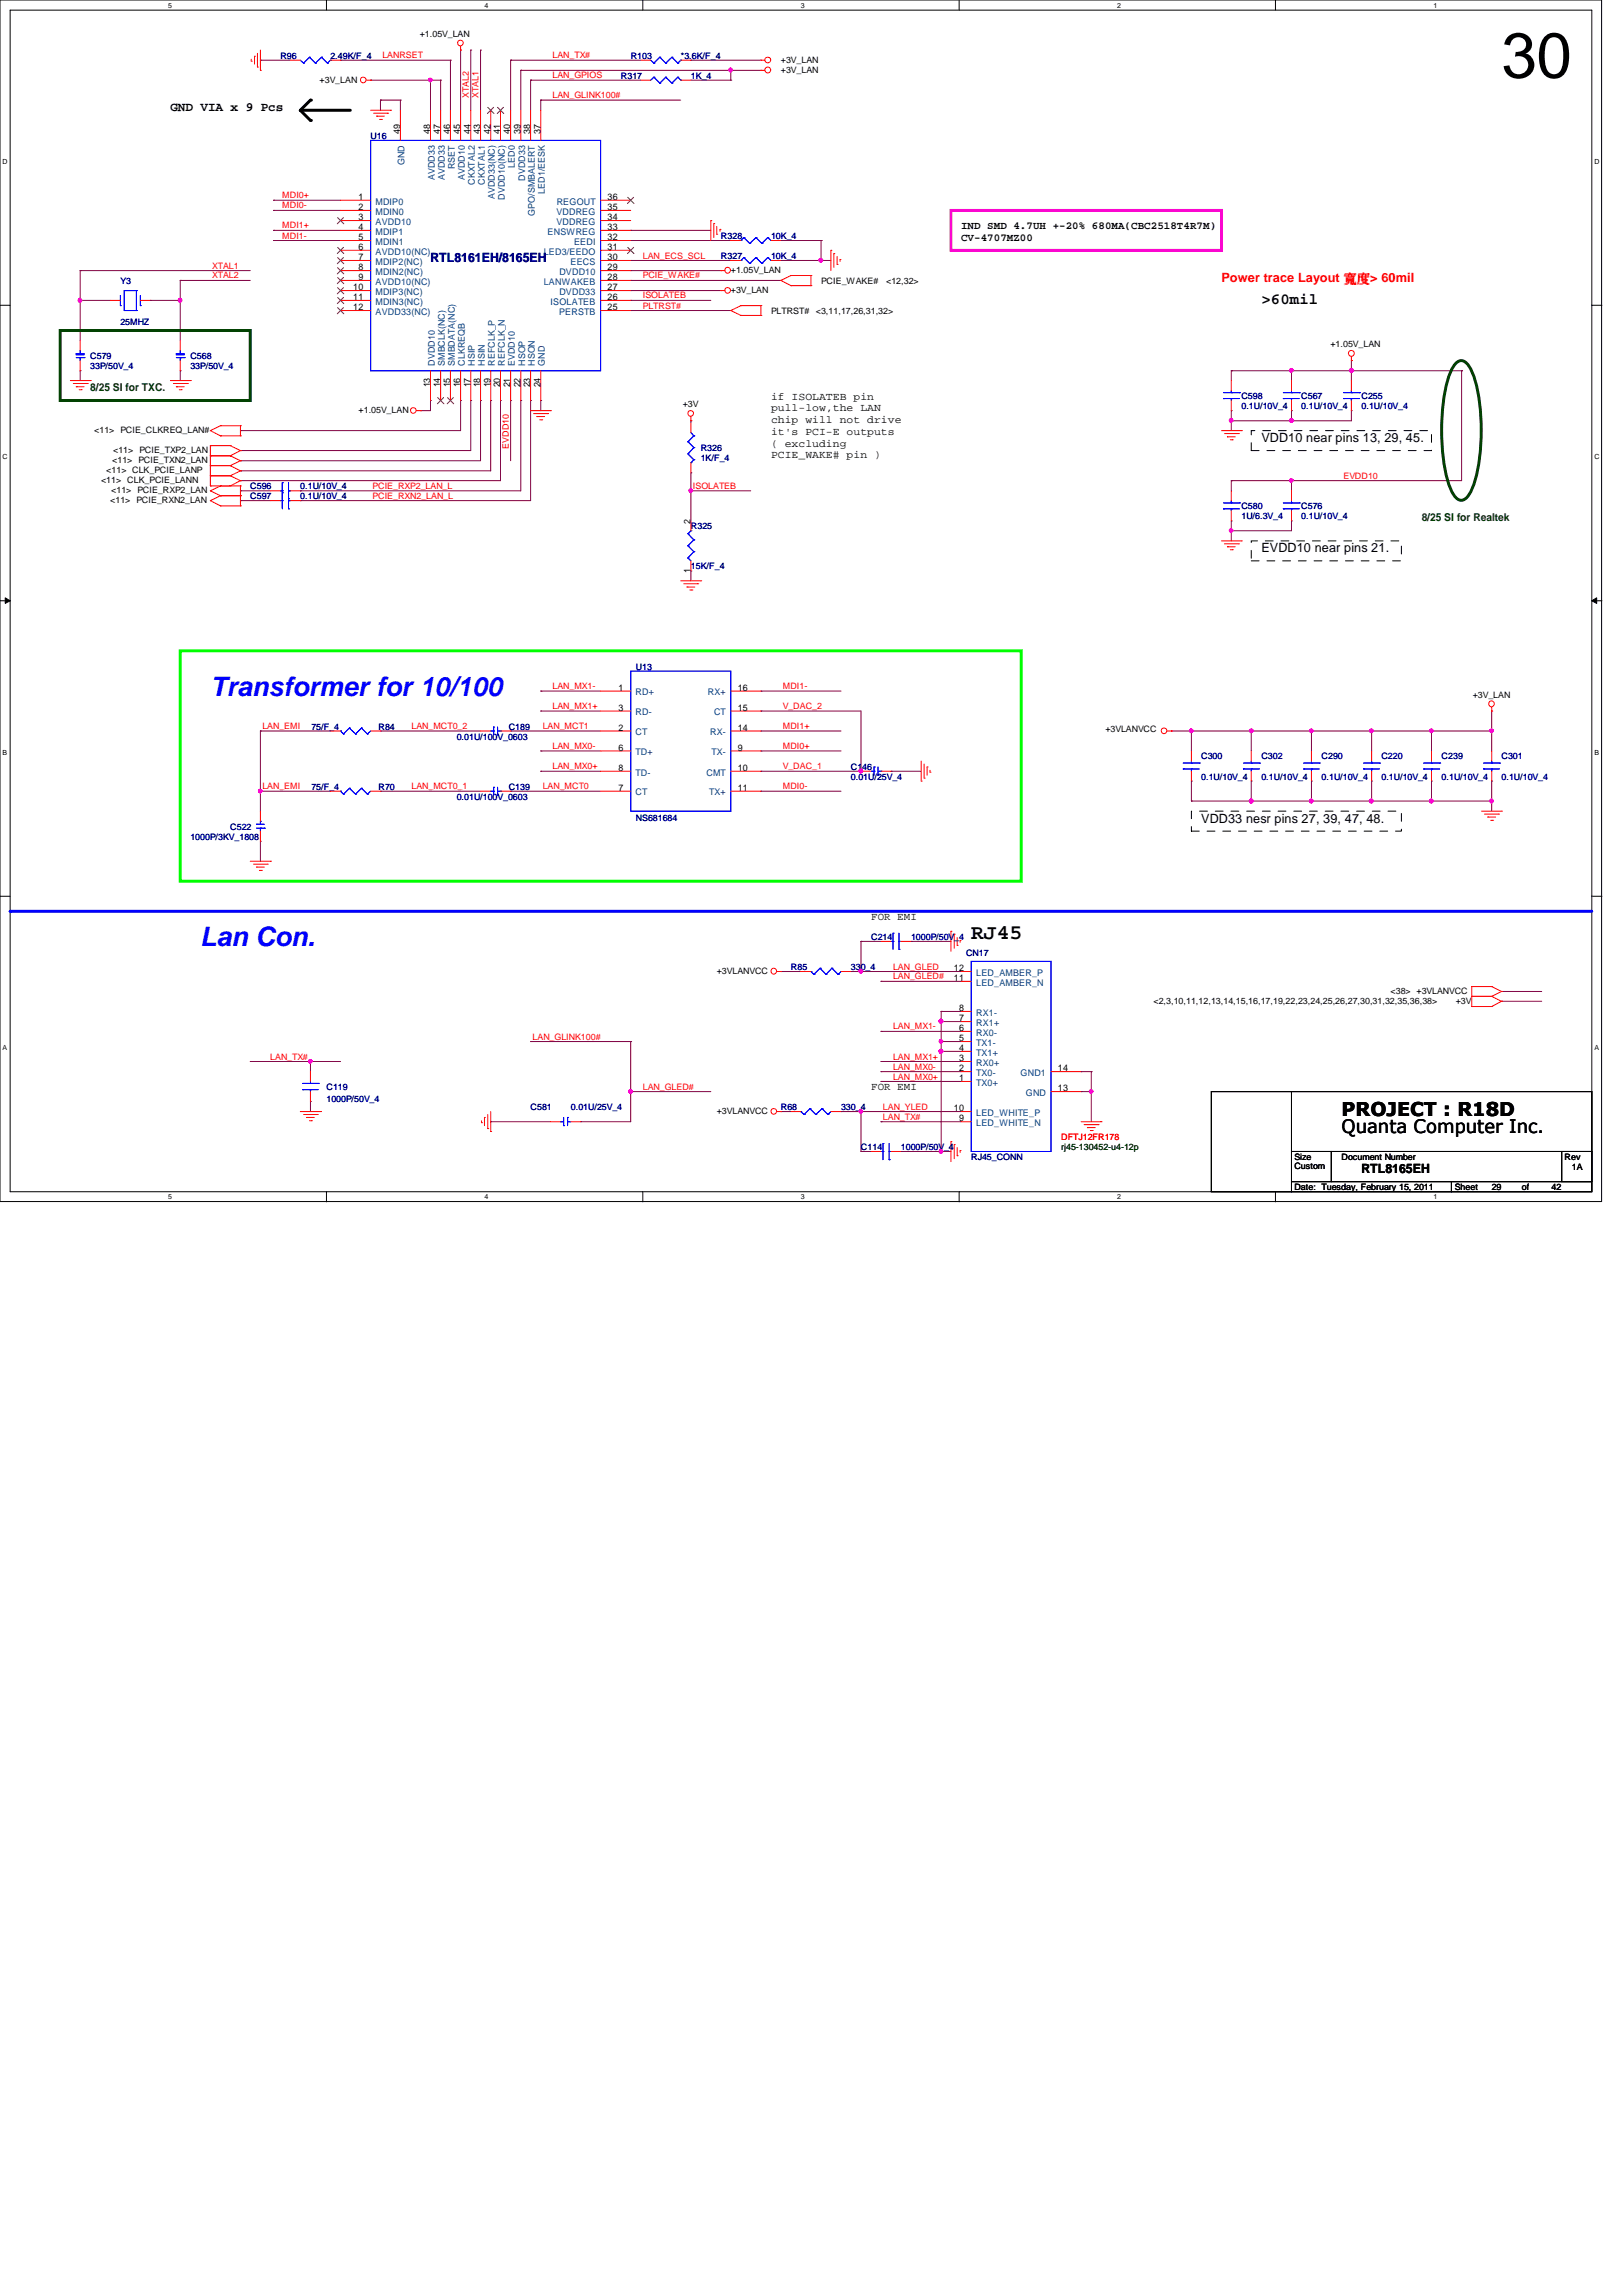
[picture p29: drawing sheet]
<svg xmlns="http://www.w3.org/2000/svg" width="210mm" height="297mm" viewBox="0 0 210 297" stroke-linecap="round" stroke-linejoin="round" font-family="sans-serif">
<defs><g id="words">
<text font-size="8.3" x="194.3" y="10">30</text>
<g font-size="3.5" fill="#00f">
<text x="27.2" y="90">Transformer for 10/100</text>
<text x="25.9" y="122.4">Lan Con.</text>
</g>
<text font-size="2.7" x="125.7" y="121.5">RJ45</text>
<text font-size="2.5" x="173.6" y="144.4">PROJECT : R18D</text>
<text font-size="2.4" x="173.6" y="146.6">Quanta Computer Inc.</text>
<text font-size="2" x="163.2" y="39.3">&gt;60mil</text>
<g font-size="1.7">
<text x="22.1" y="14.4">GND VIA x 9 Pcs</text>
<text x="163.2" y="57.2">VDD10 near pins 13, 29, 45.</text>
<text x="163.2" y="71.5">EVDD10 near pins 21.</text>
<text x="155.4" y="106.4">VDD33 nesr pins 27, 39, 47, 48.</text>
<text x="176.2" y="151.8">RTL8165EH</text>
</g>
<text font-size="1.7" fill="#000080" x="55.7" y="33.9">RTL8161EH/8165EH</text>
<text font-size="1.7" fill="#f00" x="158.1" y="36.5">Power trace Layout 寬寬&gt; 60mil</text>
<g font-size="1.4">
<text x="124.4" y="29.7">IND SMD 4.7UH +-20% 680MA(CBC2518T4R7M)</text>
<text x="124.4" y="31.2">CV-4707MZ00</text>
<text x="99.8" y="51.7">if ISOLATEB pin</text>
<text x="99.8" y="53.2">pull-low,the LAN</text>
<text x="99.8" y="54.7">chip will not drive</text>
<text x="99.8" y="56.3">it's PCI-E outputs</text>
<text x="99.8" y="57.8">( excluding</text>
<text x="99.8" y="59.3">PCIE_WAKE# pin )</text>
<text x="112.7" y="119">FOR EMI</text>
<text x="112.7" y="141.1">FOR EMI</text>
</g>
<g font-size="1.4" fill="#004000">
<text x="11.7" y="50.5">8/25 SI for TXC.</text>
<text x="184" y="67.4">8/25 SI for Realtek</text>
</g>
<g font-size="1.2">
<text x="51.8" y="17.3" transform="rotate(-90 51.8 17.3)">49</text>
<text x="55.7" y="17.3" transform="rotate(-90 55.7 17.3)">48</text>
<text x="57" y="17.3" transform="rotate(-90 57 17.3)">47</text>
<text x="58.3" y="17.3" transform="rotate(-90 58.3 17.3)">46</text>
<text x="59.6" y="17.3" transform="rotate(-90 59.6 17.3)">45</text>
<text x="60.9" y="17.3" transform="rotate(-90 60.9 17.3)">44</text>
<text x="62.1" y="17.3" transform="rotate(-90 62.1 17.3)">43</text>
<text x="63.5" y="17.3" transform="rotate(-90 63.5 17.3)">42</text>
<text x="64.7" y="17.3" transform="rotate(-90 64.7 17.3)">41</text>
<text x="66" y="17.3" transform="rotate(-90 66 17.3)">40</text>
<text x="67.4" y="17.3" transform="rotate(-90 67.4 17.3)">39</text>
<text x="68.6" y="17.3" transform="rotate(-90 68.6 17.3)">38</text>
<text x="69.9" y="17.3" transform="rotate(-90 69.9 17.3)">37</text>
<text x="46.4" y="25.9">1</text>
<text x="46.4" y="27.2">2</text>
<text x="46.4" y="28.5">3</text>
<text x="46.4" y="29.8">4</text>
<text x="78.6" y="27.2">35</text>
<text x="78.6" y="28.5">34</text>
<text x="78.6" y="29.8">33</text>
<text x="78.6" y="25.9">36</text>
<text x="46.4" y="31.1">5</text>
<text x="46.4" y="32.3">6</text>
<text x="46.4" y="33.7">7</text>
<text x="46.4" y="35">8</text>
<text x="78.6" y="31.1">32</text>
<text x="78.6" y="32.3">31</text>
<text x="78.6" y="33.7">30</text>
<text x="78.6" y="35">29</text>
<text x="45.7" y="37.5">10</text>
<text x="45.7" y="38.8">11</text>
<text x="45.7" y="40.1">12</text>
<text x="46.4" y="36.2">9</text>
<text x="78.6" y="36.2">28</text>
<text x="78.6" y="37.5">27</text>
<text x="78.6" y="38.8">26</text>
<text x="78.6" y="40.1">25</text>
<text x="55.7" y="50.1" transform="rotate(-90 55.7 50.1)">13</text>
<text x="57" y="50.1" transform="rotate(-90 57 50.1)">14</text>
<text x="58.3" y="50.1" transform="rotate(-90 58.3 50.1)">15</text>
<text x="59.6" y="50.1" transform="rotate(-90 59.6 50.1)">16</text>
<text x="60.9" y="50.1" transform="rotate(-90 60.9 50.1)">17</text>
<text x="62.1" y="50.1" transform="rotate(-90 62.1 50.1)">18</text>
<text x="63.5" y="50.1" transform="rotate(-90 63.5 50.1)">19</text>
<text x="64.7" y="50.1" transform="rotate(-90 64.7 50.1)">20</text>
<text x="66" y="50.1" transform="rotate(-90 66 50.1)">21</text>
<text x="67.4" y="50.1" transform="rotate(-90 67.4 50.1)">22</text>
<text x="68.6" y="50.1" transform="rotate(-90 68.6 50.1)">23</text>
<text x="69.9" y="50.1" transform="rotate(-90 69.9 50.1)">24</text>
<text x="89.4" y="67.8" transform="rotate(-90 89.4 67.8)">2</text>
<text x="89.4" y="74.1" transform="rotate(-90 89.4 74.1)">1</text>
<text x="80.1" y="89.4">1</text>
<text x="95.5" y="89.4">16</text>
<text x="80.1" y="91.9">3</text>
<text x="80.1" y="94.5">2</text>
<text x="95.5" y="91.9">15</text>
<text x="95.5" y="94.5">14</text>
<text x="80.1" y="99.7">8</text>
<text x="80.1" y="97.1">6</text>
<text x="95.5" y="97.1">9</text>
<text x="95.5" y="99.7">10</text>
<text x="80.1" y="102.3">7</text>
<text x="95.5" y="102.3">11</text>
<text x="123.4" y="125.6">12</text>
<text x="123.4" y="126.9">11</text>
<text x="124.1" y="130.8">8</text>
<text x="124.1" y="132.1">7</text>
<text x="124.1" y="133.4">6</text>
<text x="124.1" y="136">4</text>
<text x="124.1" y="134.7">5</text>
<text x="124.1" y="137.3">3</text>
<text x="123.4" y="143.8">10</text>
<text x="124.1" y="138.6">2</text>
<text x="124.1" y="139.9">1</text>
<text x="136.9" y="138.6">14</text>
<text x="136.9" y="141.2">13</text>
<text x="124.1" y="145.1">9</text>
</g>
<g font-size="1.2" fill="#004080">
<text x="52.4" y="21.4" transform="rotate(-90 52.4 21.4)">GND</text>
<text x="56.3" y="23.3" transform="rotate(-90 56.3 23.3)">AVDD33</text>
<text x="57.6" y="23.3" transform="rotate(-90 57.6 23.3)">AVDD33</text>
<text x="58.8" y="21.9" transform="rotate(-90 58.8 21.9)">RSET</text>
<text x="60.2" y="23.3" transform="rotate(-90 60.2 23.3)">AVDD10</text>
<text x="61.5" y="23.9" transform="rotate(-90 61.5 23.9)">CKXTAL2</text>
<text x="62.7" y="23.9" transform="rotate(-90 62.7 23.9)">CKXTAL1</text>
<text x="66.6" y="21.7" transform="rotate(-90 66.6 21.7)">LED0</text>
<text x="67.9" y="23.4" transform="rotate(-90 67.9 23.4)">DVDD33</text>
<text x="48.6" y="26.5">MDIP0</text>
<text x="48.6" y="27.8">MDIN0</text>
<text x="48.6" y="29.1">AVDD10</text>
<text x="64.1" y="25.7" transform="rotate(-90 64.1 25.7)">AVDD33(NC)</text>
<text x="65.3" y="25.8" transform="rotate(-90 65.3 25.8)">DVDD10(NC)</text>
<text x="69.2" y="27.9" transform="rotate(-90 69.2 27.9)">GPO/SMBALERT</text>
<text x="70.5" y="25.1" transform="rotate(-90 70.5 25.1)">LED1/EESK</text>
<text x="72" y="27.8">VDDREG</text>
<text x="72" y="29.1">VDDREG</text>
<text x="72.1" y="26.5">REGOUT</text>
<text x="48.6" y="30.4">MDIP1</text>
<text x="48.6" y="31.7">MDIN1</text>
<text x="48.6" y="32.9">AVDD10(NC)</text>
<text x="48.6" y="34.2">MDIP2(NC)</text>
<text x="48.6" y="35.6">MDIN2(NC)</text>
<text x="70.4" y="32.9">LED3/EEDO</text>
<text x="70.9" y="30.4">ENSWREG</text>
<text x="72.4" y="35.6">DVDD10</text>
<text x="73.8" y="34.2">EECS</text>
<text x="74.3" y="31.7">EEDI</text>
<text x="48.6" y="36.8">AVDD10(NC)</text>
<text x="48.6" y="38.1">MDIP3(NC)</text>
<text x="48.6" y="39.4">MDIN3(NC)</text>
<text x="48.6" y="40.7">AVDD33(NC)</text>
<text x="70.4" y="36.8">LANWAKEB</text>
<text x="71.2" y="39.4">ISOLATEB</text>
<text x="72.3" y="40.7">PERSTB</text>
<text x="72.4" y="38.1">DVDD33</text>
<text x="56.3" y="47.3" transform="rotate(-90 56.3 47.3)">DVDD10</text>
<text x="57.6" y="47.3" transform="rotate(-90 57.6 47.3)">SMBCLK(NC)</text>
<text x="58.8" y="47.3" transform="rotate(-90 58.8 47.3)">SMBDATA(NC)</text>
<text x="60.2" y="47.3" transform="rotate(-90 60.2 47.3)">CLKREQB</text>
<text x="61.5" y="47.3" transform="rotate(-90 61.5 47.3)">HSIP</text>
<text x="62.7" y="47.3" transform="rotate(-90 62.7 47.3)">HSIN</text>
<text x="64.1" y="47.3" transform="rotate(-90 64.1 47.3)">REFCLK_P</text>
<text x="65.3" y="47.3" transform="rotate(-90 65.3 47.3)">REFCLK_N</text>
<text x="66.6" y="47.3" transform="rotate(-90 66.6 47.3)">EVDD10</text>
<text x="67.9" y="47.3" transform="rotate(-90 67.9 47.3)">HSOP</text>
<text x="69.2" y="47.3" transform="rotate(-90 69.2 47.3)">HSON</text>
<text x="70.5" y="47.3" transform="rotate(-90 70.5 47.3)">GND</text>
<text x="82.3" y="90">RD+</text>
<text x="91.6" y="90">RX+</text>
<text x="82.3" y="92.5">RD-</text>
<text x="82.3" y="95.1">CT</text>
<text x="91.9" y="95.1">RX-</text>
<text x="92.4" y="92.5">CT</text>
<text x="82.3" y="100.3">TD-</text>
<text x="82.3" y="97.7">TD+</text>
<text x="91.4" y="100.3">CMT</text>
<text x="92.1" y="97.7">TX-</text>
<text x="82.3" y="102.9">CT</text>
<text x="91.8" y="102.9">TX+</text>
<text x="126.3" y="126.2">LED_AMBER_P</text>
<text x="126.3" y="127.5">LED_AMBER_N</text>
<text x="126.3" y="131.4">RX1-</text>
<text x="126.3" y="132.7">RX1+</text>
<text x="126.3" y="134">RX0-</text>
<text x="126.3" y="136.6">TX1+</text>
<text x="126.3" y="135.3">TX1-</text>
<text x="126.3" y="137.9">RX0+</text>
<text x="126.3" y="139.2">TX0-</text>
<text x="126.3" y="140.5">TX0+</text>
<text x="132.1" y="139.2">GND1</text>
<text x="132.8" y="141.8">GND</text>
<text x="126.3" y="144.4">LED_WHITE_P</text>
<text x="126.3" y="145.7">LED_WHITE_N</text>
</g>
<g font-size="1.1">
<text x="54.3" y="4.7">+1.05V_LAN</text>
<text x="41.4" y="10.7">+3V_LAN</text>
<text x="101" y="9.4">+3V_LAN</text>
<text x="101" y="8.1">+3V_LAN</text>
<text x="94.6" y="35.3">+1.05V_LAN</text>
<text x="94.6" y="37.9">+3V_LAN</text>
<text x="99.8" y="40.6">PLTRST#</text>
<text x="105.6" y="40.6">&lt;3,11,17,26,31,32&gt;</text>
<text x="106.3" y="36.7">PCIE_WAKE#</text>
<text x="114.7" y="36.7">&lt;12,32&gt;</text>
<text x="172.2" y="44.9">+1.05V_LAN</text>
<text x="46.4" y="53.5">+1.05V_LAN</text>
<text x="88.3" y="52.7">+3V</text>
<text x="12.2" y="56">&lt;11&gt; PCIE_CLKREQ_LAN#</text>
<text x="14.5" y="59.9">&lt;11&gt; PCIE_TXN2_LAN</text>
<text x="14.6" y="58.6">&lt;11&gt; PCIE_TXP2_LAN</text>
<text x="13.1" y="62.5">&lt;11&gt; CLK_PCIE_LANN</text>
<text x="13.8" y="61.2">&lt;11&gt; CLK_PCIE_LANP</text>
<text x="14.3" y="65.1">&lt;11&gt; PCIE_RXN2_LAN</text>
<text x="14.4" y="63.8">&lt;11&gt; PCIE_RXP2_LAN</text>
<text x="143" y="94.7">+3VLANVCC</text>
<text x="190.6" y="90.3">+3V_LAN</text>
<text x="92.8" y="126">+3VLANVCC</text>
<text x="149.3" y="129.9">&lt;2,3,10,11,12,13,14,15,16,17,19,22,23,24,25,26,27,30,31,32,35,36,38&gt;</text>
<text x="180" y="128.6">&lt;38&gt; +3VLANVCC</text>
<text x="188.4" y="129.9">+3V</text>
<text x="92.8" y="144.1">+3VLANVCC</text>
<text x="167.5" y="150.1">Size</text>
<text x="167.5" y="154">Date: Tuesday, February 15, 2011</text>
<text x="167.5" y="151.3">Custom</text>
<text x="173.6" y="150.1">Document Number</text>
<text x="188.3" y="154">Sheet</text>
<text x="193" y="154">29</text>
<text x="196.9" y="154">of</text>
<text x="200.8" y="154">42</text>
<text x="202.5" y="150.1">Rev</text>
<text x="203.4" y="151.4">1A</text>
</g>
<g font-size="1.1" fill="#000080">
<text x="36.3" y="7.6">R96</text>
<text x="42.8" y="7.6">2.49K/F_4</text>
<text x="80.3" y="10.2">R317</text>
<text x="81.6" y="7.6">R103</text>
<text x="88.1" y="7.6">*3.6K/F_4</text>
<text x="89.4" y="10.2">1K_4</text>
<text x="48" y="17.9">U16</text>
<text x="93.3" y="30.9">R328</text>
<text x="93.3" y="33.5">R327</text>
<text x="99.8" y="30.9">10K_4</text>
<text x="99.8" y="33.5">10K_4</text>
<text x="15.6" y="36.7">Y3</text>
<text x="11.7" y="46.4">C579</text>
<text x="11.7" y="47.8">33P/50V_4</text>
<text x="15.6" y="42">25MHZ</text>
<text x="24.6" y="46.4">C568</text>
<text x="24.6" y="47.8">33P/50V_4</text>
<text x="160.7" y="51.6">C598</text>
<text x="160.7" y="52.9">0.1U/10V_4</text>
<text x="168.4" y="51.6">C567</text>
<text x="168.4" y="52.9">0.1U/10V_4</text>
<text x="176.2" y="51.6">C255</text>
<text x="176.2" y="52.9">0.1U/10V_4</text>
<text x="90.7" y="58.4">R326</text>
<text x="90.7" y="59.7">1K/F_4</text>
<text x="32.4" y="64.6">C597</text>
<text x="32.4" y="63.3">C596</text>
<text x="38.9" y="64.6">0.1U/10V_4</text>
<text x="38.9" y="63.3">0.1U/10V_4</text>
<text x="160.7" y="65.9">C580</text>
<text x="168.4" y="65.9">C576</text>
<text x="89.4" y="68.5">R325</text>
<text x="160.7" y="67.2">1U/6.3V_4</text>
<text x="168.4" y="67.2">0.1U/10V_4</text>
<text x="89.4" y="73.7">15K/F_4</text>
<text x="82.3" y="86.7">U13</text>
<text x="40.3" y="94.4">75/F_4</text>
<text x="49" y="94.4">R84</text>
<text x="59.1" y="95.7">0.01U/100V_0603</text>
<text x="65.8" y="94.4">C189</text>
<text x="110.1" y="99.6">C146</text>
<text x="110.1" y="100.9">0.01U/25V_4</text>
<text x="155.4" y="98.3">C300</text>
<text x="155.4" y="100.9">0.1U/10V_4</text>
<text x="163.2" y="98.3">C302</text>
<text x="163.2" y="100.9">0.1U/10V_4</text>
<text x="171" y="98.3">C290</text>
<text x="171" y="100.9">0.1U/10V_4</text>
<text x="178.8" y="98.3">C220</text>
<text x="178.8" y="100.9">0.1U/10V_4</text>
<text x="186.6" y="98.3">C239</text>
<text x="186.6" y="100.9">0.1U/10V_4</text>
<text x="194.3" y="98.3">C301</text>
<text x="194.3" y="100.9">0.1U/10V_4</text>
<text x="29.8" y="107.4">C522</text>
<text x="40.3" y="102.2">75/F_4</text>
<text x="49" y="102.2">R70</text>
<text x="59.1" y="103.5">0.01U/100V_0603</text>
<text x="65.8" y="102.2">C139</text>
<text x="82.3" y="106.2">NS681684</text>
<text x="24.6" y="108.6">1000P/3KV_1808</text>
<text x="102.4" y="125.5">R85</text>
<text x="110.1" y="125.5">330_4</text>
<text x="112.7" y="121.6">C214</text>
<text x="117.9" y="121.6">1000P/50V_4</text>
<text x="125" y="123.7">CN17</text>
<text x="42.2" y="141">C119</text>
<text x="42.2" y="142.6">1000P/50V_4</text>
<text x="68.7" y="143.6">C581</text>
<text x="73.9" y="143.6">0.01U/25V_4</text>
<text x="101" y="143.6">R68</text>
<text x="108.8" y="143.6">330_4</text>
<text x="111.4" y="148.8">C114</text>
<text x="116.6" y="148.8">1000P/50V_4</text>
<text x="125.7" y="150.1">RJ45_CONN</text>
</g>
<g font-size="1.1" fill="#f00">
<text x="49.5" y="7.5">LANRSET</text>
<text x="71.5" y="10.1">LAN_GPIOS</text>
<text x="71.5" y="7.5">LAN_TX#</text>
<text x="60.7" y="12.7" transform="rotate(-90 60.7 12.7)">XTAL2</text>
<text x="61.9" y="12.7" transform="rotate(-90 61.9 12.7)">XTAL1</text>
<text x="71.5" y="12.7">LAN_GLINK100#</text>
<text x="36.5" y="25.7">MDI0+</text>
<text x="36.5" y="27">MDI0-</text>
<text x="36.5" y="29.5">MDI1+</text>
<text x="27.5" y="34.8">XTAL1</text>
<text x="36.5" y="30.9">MDI1-</text>
<text x="83.2" y="33.4">LAN_ECS_SCL</text>
<text x="27.5" y="36">XTAL2</text>
<text x="83.2" y="38.6">ISOLATEB</text>
<text x="83.2" y="39.9">PLTRST#</text>
<text x="83.2" y="36">PCIE_WAKE#</text>
<text x="65.8" y="58" transform="rotate(-90 65.8 58)">EVDD10</text>
<text x="48.2" y="64.5">PCIE_RXN2_LAN_L</text>
<text x="48.2" y="63.2">PCIE_RXP2_LAN_L</text>
<text x="89.7" y="63.2">ISOLATEB</text>
<text x="173.9" y="61.9">EVDD10</text>
<text x="71.5" y="89.2">LAN_MX1-</text>
<text x="101.3" y="89.2">MDI1-</text>
<text x="34" y="94.3">LAN_EMI</text>
<text x="53.3" y="94.3">LAN_MCT0_2</text>
<text x="70.2" y="94.3">LAN_MCT1</text>
<text x="71.5" y="91.7">LAN_MX1+</text>
<text x="101.3" y="91.7">V_DAC_2</text>
<text x="101.3" y="94.3">MDI1+</text>
<text x="71.5" y="99.5">LAN_MX0+</text>
<text x="71.5" y="96.9">LAN_MX0-</text>
<text x="101.3" y="99.5">V_DAC_1</text>
<text x="101.3" y="96.9">MDI0+</text>
<text x="34" y="102.1">LAN_EMI</text>
<text x="53.3" y="102.1">LAN_MCT0_1</text>
<text x="70.2" y="102.1">LAN_MCT0</text>
<text x="101.3" y="102.1">MDI0-</text>
<text x="115.6" y="125.4">LAN_GLED</text>
<text x="115.6" y="126.7">LAN_GLED#</text>
<text x="35" y="137.1">LAN_TX#</text>
<text x="68.9" y="134.5">LAN_GLINK100#</text>
<text x="115.6" y="137.1">LAN_MX1+</text>
<text x="115.6" y="133.2">LAN_MX1-</text>
<text x="83.2" y="141">LAN_GLED#</text>
<text x="114.3" y="143.6">LAN_YLED</text>
<text x="115.6" y="138.4">LAN_MX0-</text>
<text x="115.6" y="139.7">LAN_MX0+</text>
<text x="114.3" y="144.9">LAN_TX#</text>
<text x="137.3" y="147.5">DFTJ12FR178</text>
</g>
<text font-size="1.1" fill="#004000" x="137.3" y="148.8">rj45-130452-u4-12p</text>
<g font-size=".9">
<text x="21.8" y="1">5</text>
<text x="62.7" y="1">4</text>
<text x="103.6" y="1">3</text>
<text x="144.6" y="1">2</text>
<text x="185.5" y="1">1</text>
<text x=".3" y="21.2">D</text>
<text x="206.3" y="21.2">D</text>
<text x=".3" y="59.4">C</text>
<text x="206.3" y="59.4">C</text>
<text x=".3" y="97.6">B</text>
<text x="206.3" y="97.6">B</text>
<text x=".3" y="135.8">A</text>
<text x="206.3" y="135.8">A</text>
<text x="21.8" y="155.2">5</text>
<text x="62.7" y="155.2">4</text>
<text x="103.6" y="155.2">3</text>
<text x="144.6" y="155.2">2</text>
<text x="185.5" y="155.2">1</text>
</g>
</g></defs>
<path d="M0 0h207.3v155.4h-207.3zM1.3 1.3h204.7v152.9h-204.7z" fill="none" stroke="#000" stroke-width=".13"/>
<g fill="#fff">
<path d="M21.8 .2h.5v1h-.5z"/>
<path d="M21.8 154.3h.5v1.1h-.5z"/>
</g>
<path d="M42.2 0v1.3M42.2 154.2v1.3" fill="none" stroke="#000" stroke-width=".13"/>
<g fill="#fff">
<path d="M62.7 .2h.5v1h-.5z"/>
<path d="M62.7 154.3h.5v1.1h-.5z"/>
</g>
<path d="M83.2 0v1.3M83.2 154.2v1.3" fill="none" stroke="#000" stroke-width=".13"/>
<g fill="#fff">
<path d="M103.6 .2h.5v1h-.5z"/>
<path d="M103.6 154.3h.5v1.1h-.5z"/>
</g>
<path d="M124.1 0v1.3M124.1 154.2v1.3" fill="none" stroke="#000" stroke-width=".13"/>
<g fill="#fff">
<path d="M144.6 .2h.5v1h-.5z"/>
<path d="M144.6 154.3h.5v1.1h-.5z"/>
</g>
<path d="M165.1 0v1.3M165.1 154.2v1.3" fill="none" stroke="#000" stroke-width=".13"/>
<g fill="#fff">
<path d="M185.5 .2h.5v1h-.5z"/>
<path d="M185.5 154.3h.5v1.1h-.5z"/>
<path d="M.3 20.4h.7v1h-.7z"/>
<path d="M206.3 20.4h.7v1h-.7z"/>
<path d="M.3 58.6h.7v1h-.7z"/>
<path d="M206.3 58.6h.7v1h-.7z"/>
</g>
<path d="M0 39.5h1.3M206 39.5h1.3" fill="none" stroke="#000" stroke-width=".13"/>
<g fill="#fff">
<path d="M.3 96.8h.6v1h-.6z"/>
<path d="M206.3 96.8h.6v1h-.6z"/>
</g>
<path d="M0 77.7h1.3M.7 77.3l.6 .4-.6 .4zM206 77.7l.6-.4v.8zM206 77.7h1.3" fill="none" stroke="#000" stroke-width=".13"/>
<path d="M.7 77.3l.6 .4-.6 .4zM206 77.7l.6-.4v.8z" fill="#000"/>
<g fill="#fff">
<path d="M.3 135h.6v1.1h-.6z"/>
<path d="M206.3 135h.6v1.1h-.6z"/>
</g>
<path d="M0 116h1.3M206 116h1.3" fill="none" stroke="#000" stroke-width=".13"/>
<path d="M89.4 63.5h.1M89.4 63.5v3.9M194.3 129.5h.1M194.3 128.3h.1M194.3 129.5h5.2M194.3 128.3h5.2" fill="none" stroke="#800040" stroke-width=".13"/>
<path d="M89.2 63.3h.3l.1 .2-.1 .1-.1 .1-.2-.1z" fill-rule="evenodd" fill="#f0f"/>
<path d="M89.2 63.3h.3l.1 .2-.1 .1-.1 .1-.2-.1z" fill="none" stroke="#f0f" stroke-width=".13"/>
<path d="M89.4 54.4h.1M89.4 54.4v.3M89.4 63.5h.1M89.4 73.9h.1M89.4 63.5h7.8M89.4 73.9v1.2M81.6 134.7h.1M81.6 134.7v6.5" fill="none" stroke="#800040" stroke-width=".13"/>
<path d="M81.4 141h.4v.2v.2h-.2h-.2z" fill-rule="evenodd" fill="#f0f"/>
<path d="M81.4 141h.4v.2v.2h-.2h-.2z" fill="none" stroke="#f0f" stroke-width=".13"/>
<g fill="none" stroke="#800040" stroke-width=".13">
<path d="M68.7 134.7h.1M68.7 134.7h12.9M110.1 125.7h.1M110.1 125.7h1.3M81.6 141.2h.1M81.6 141.2v3.9M108.8 143.8h.1M108.8 143.8h15.6M111.4 149h.1M111.4 143.8h.1M111.4 149h1.3M111.4 143.8v5.2"/>
<path d="M121.8 149h.1M121.8 149h1.3"/>
</g>
<path d="M111.2 143.6h.4v.2v.1l-.2 .1-.2-.1z" fill-rule="evenodd" fill="#f0f"/>
<path d="M111.2 143.6h.4v.2v.1l-.2 .1-.2-.1z" fill="none" stroke="#f0f" stroke-width=".13"/>
<g fill="none" stroke="#800040" stroke-width=".13">
<path d="M101 125.7h.1M101 125.7h2.6M111.4 125.7h.1M111.4 125.7h13M114 127h.1M114 127h10.4M117.9 121.8h.1M117.9 121.8h5.2M141.2 138.6h.1M141.2 138.6v2.6M101 143.8h.1M101 143.8h1.4"/>
<path d="M114 145.1h.1M114 145.1h10.4"/>
</g>
<path d="M111.2 125.5l.2-.1 .2 .1v.3l-.2 .1-.2-.1z" fill-rule="evenodd" fill="#f0f"/>
<path d="M111.2 125.5l.2-.1 .2 .1v.3l-.2 .1-.2-.1z" fill="none" stroke="#f0f" stroke-width=".13"/>
<g fill="none" stroke="#800040" stroke-width=".13">
<path d="M89.4 61.2h.1M89.4 61.2v2.3M111.4 121.8h.1M111.4 121.8v3.9M111.4 121.8h2.6M114 137.3h.1M114 133.4h.1M114 138.6h.1M114 139.9h.1M114 137.3h10.4M114 133.4h10.4M114 138.6h10.4"/>
<path d="M114 139.9h10.4M139.9 138.6h.1M139.9 138.6h1.3M141.2 141.2h.1M141.2 141.2v3.9"/>
</g>
<path d="M141 141h.4v.2v.2h-.2h-.2z" fill-rule="evenodd" fill="#f0f"/>
<path d="M141 141h.4v.2v.2h-.2h-.2z" fill="none" stroke="#f0f" stroke-width=".13"/>
<g fill="none" stroke="#800040" stroke-width=".13">
<path d="M121.8 130.9h.1M121.8 132.2h.1M121.8 130.9h2.6M121.8 130.9v1.3M121.8 132.2h2.6M63.5 145.1h.1M63.5 145.1h7.7M75.1 145.1h.1M75.1 145.1h6.5M81.6 141.2h.1M81.6 141.2h10.4M139.9 141.2h.1"/>
<path d="M139.9 141.2h1.3"/>
</g>
<path d="M121.6 131.9h.2l.2 .1-.1 .3-.1 .1-.2-.1z" fill-rule="evenodd" fill="#f0f"/>
<path d="M121.6 131.9h.2l.2 .1-.1 .3-.1 .1-.2-.1z" fill="none" stroke="#f0f" stroke-width=".13"/>
<path d="M121.8 134.7h.1M121.8 134.7v1.3" fill="none" stroke="#800040" stroke-width=".13"/>
<path d="M121.6 134.6h.3l.1 .1-.1 .2-.1 .1-.2-.1z" fill-rule="evenodd" fill="#f0f"/>
<path d="M121.6 134.6h.3l.1 .1-.1 .2-.1 .1-.2-.1z" fill="none" stroke="#f0f" stroke-width=".13"/>
<path d="M121.8 134.7h.1M121.8 136h.1M121.8 134.7h2.6M121.8 136h2.6" fill="none" stroke="#800040" stroke-width=".13"/>
<path d="M121.6 135.8h.2l.2 .1-.1 .3-.1 .1-.2-.1z" fill-rule="evenodd" fill="#f0f"/>
<path d="M121.6 135.8h.2l.2 .1-.1 .3-.1 .1-.2-.1z" fill="none" stroke="#f0f" stroke-width=".13"/>
<path d="M121.8 136h.1M121.8 136v13" fill="none" stroke="#800040" stroke-width=".13"/>
<path d="M121.6 148.8l.2-.1 .2 .1-.1 .3-.1 .1-.2-.1z" fill-rule="evenodd" fill="#f0f"/>
<path d="M121.6 148.8l.2-.1 .2 .1-.1 .3-.1 .1-.2-.1z" fill="none" stroke="#f0f" stroke-width=".13"/>
<path d="M121.6 135.8h.2l.2 .1-.1 .3-.1 .1-.2-.1z" fill-rule="evenodd" fill="#f0f"/>
<path d="M121.6 135.8h.2l.2 .1-.1 .3-.1 .1-.2-.1z" fill="none" stroke="#f0f" stroke-width=".13"/>
<path d="M40.2 137.3h.1M40.2 137.3h3.9" fill="none" stroke="#800040" stroke-width=".13"/>
<path d="M40 137.1h.3l.1 .2-.1 .2h-.2h-.1z" fill-rule="evenodd" fill="#f0f"/>
<path d="M40 137.1h.3l.1 .2-.1 .2h-.2h-.1z" fill="none" stroke="#f0f" stroke-width=".13"/>
<path d="M98.5 99.8h.1M98.5 99.8h12.9" fill="none" stroke="#800040" stroke-width=".13"/>
<path d="M111.2 99.5h.2l.2 .1v.3l-.2 .1-.2-.1z" fill-rule="evenodd" fill="#f0f"/>
<path d="M111.2 99.5h.2l.2 .1v.3l-.2 .1-.2-.1z" fill="none" stroke="#f0f" stroke-width=".13"/>
<g fill="none" stroke="#800040" stroke-width=".13">
<path d="M70 92h.1M70 99.8h.1M70 97.2h.1M70 89.4h.1M70 92h7.7M70 89.4h7.7M70 99.8h7.7M70 97.2h7.7M98.5 92h.1M98.5 94.6h.1M98.5 89.4h.1M98.5 92h12.9"/>
<path d="M98.5 94.6h10.3M98.5 89.4h10.3M33.7 102.4h.1M33.7 102.4v2.5M98.5 102.4h.1M98.5 102.4h10.3"/>
</g>
<path d="M33.5 102.2h.3l.1 .1-.1 .2-.1 .1-.2-.1z" fill-rule="evenodd" fill="#f0f"/>
<path d="M33.5 102.2h.3l.1 .1-.1 .2-.1 .1-.2-.1z" fill="none" stroke="#f0f" stroke-width=".13"/>
<g fill="none" stroke="#800040" stroke-width=".13">
<path d="M67.4 9.1h.1M67.4 9.1h27.2M70 51.8h.1M70 51.8v1.3M33.7 94.6h.1M33.7 94.6v7.8M33.7 94.6h9.1M49.2 94.6h.1M49.2 94.6h13M66.1 94.6h.1M66.1 94.6h11.6M98.5 97.2h.1"/>
<path d="M98.5 97.2h10.3M33.7 108.8h.1M33.7 102.4h.1M33.7 108.8v2.6M33.7 102.4h9.1M49.2 102.4h.1M49.2 102.4h13M66.1 102.4h.1M66.1 102.4h11.6M32.4 137.3h.1M32.4 137.3h7.8M40.2 137.3h.1"/>
<path d="M40.2 137.3v1.3M40.2 142.5h.1M40.2 142.5v1.3"/>
</g>
<path d="M94.4 8.9l.1-.1 .2 .1v.3l-.2 .1-.1-.1z" fill-rule="evenodd" fill="#f0f"/>
<path d="M94.4 8.9l.1-.1 .2 .1v.3l-.2 .1-.1-.1z" fill="none" stroke="#f0f" stroke-width=".13"/>
<path d="M48 10.4h.1M48 10.4h7.7M55.7 10.4h.1M55.7 10.4v3.9M60.9 6.5h.1M60.9 6.5v7.8M62.2 6.5h.1M62.2 6.5v7.8" fill="none" stroke="#800040" stroke-width=".13"/>
<path d="M55.5 10.2h.3l.1 .1-.1 .2-.1 .1-.2-.1z" fill-rule="evenodd" fill="#f0f"/>
<path d="M55.5 10.2h.3l.1 .1-.1 .2-.1 .1-.2-.1z" fill="none" stroke="#f0f" stroke-width=".13"/>
<g fill="none" stroke="#800040" stroke-width=".13">
<path d="M33.7 7.8h.1M33.7 7.8h3.9M44.1 7.8h.1M44.1 7.8h14.2M49.2 13h.1M49.2 13h2.6M49.2 13v1.3M51.8 13h.1M51.8 13v1.3M55.7 10.4h.1M55.7 10.4h1.3M57 10.4h.1"/>
<path d="M57 10.4v3.9M58.3 7.8h.1M58.3 7.8v6.5M59.6 6.5h.1M59.6 6.5v7.8M66.1 7.8h.1M66.1 7.8h16.8M66.1 7.8v6.5M67.4 9.1h.1M67.4 9.1v5.2M68.7 10.4h.1M68.7 10.4h14.2"/>
<path d="M68.7 10.4v3.9M70 13h.1M70 13h18.1M70 13v1.3M89.4 10.4h5.2M94.6 9.1h.1M94.6 10.4h.1M94.6 9.1v1.3M94.6 9.1h3.9M35.4 25.9h.1M35.4 27.2h.1M35.4 29.8h.1"/>
<path d="M35.4 31.1h.1M35.4 25.9h8.7M35.4 27.2h8.7M35.4 29.8h8.7M35.4 31.1h8.7M106.3 33.7h.1M106.3 33.7h1.2M31.1 58.3h.1M31.1 55.7h.1M59.6 51.8h.1M59.6 51.8v3.9h-28.5M60.9 51.8h.1"/>
<path d="M60.9 51.8v6.5h-29.8M63.5 51.8h.1M63.5 51.8v9.1h-32.4M64.8 51.8h.1M64.8 51.8v10.4h-33.7M31.1 64.8h.1M31.1 63.5h.1M31.1 60.9h.1M31.1 62.2h.1M31.1 64.8h3.9M31.1 63.5h3.9M38.9 64.8h.1"/>
<path d="M38.9 63.5h.1M38.9 64.8h29.8M38.9 63.5h28.5"/>
</g>
<circle cx="106.2" cy="33.7" r=".25" fill="#f0f"/>
<circle cx="106.2" cy="33.7" r=".25" fill="none" stroke="#f0f" stroke-width=".13"/>
<g fill="none" stroke="#800040" stroke-width=".13">
<path d="M10.4 35h.1M10.4 38.9h.1M10.4 38.9h3.9M10.4 35h22M81.6 31.1h.1M81.6 33.7h.1M81.6 38.9h.1M81.6 35h.1M81.6 36.3h.1M81.6 37.6h.1M81.6 31.1h13M81.6 33.7h13"/>
<path d="M81.6 38.9h10.4M81.6 35h11.7M81.6 36.3h19.4M81.6 37.6h11.7M101 31.1h5.3M101 33.7h5.3M106.3 33.7h.1M106.3 31.1h.1M54.4 53.1h.1M55.7 51.8h.1M55.7 51.8v1.3h-1.3M67.4 51.8h.1"/>
<path d="M67.4 51.8v11.7M68.7 51.8h.1M68.7 51.8v13M81.6 40.2h.1M81.6 40.2h13M115.3 99.8h.1M115.3 99.8h3.9"/>
</g>
<path d="M10.2 38.7l.1-.1 .2 .1v.3l-.2 .1-.1-.1z" fill-rule="evenodd" fill="#f0f"/>
<path d="M10.2 38.7l.1-.1 .2 .1v.3l-.2 .1-.1-.1z" fill="none" stroke="#f0f" stroke-width=".13"/>
<path d="M23.3 38.9h.1M23.3 38.9v5.2" fill="none" stroke="#800040" stroke-width=".13"/>
<path d="M23.1 38.7l.2-.1 .2 .1v.3l-.2 .1-.2-.1z" fill-rule="evenodd" fill="#f0f"/>
<path d="M23.1 38.7l.2-.1 .2 .1v.3l-.2 .1-.2-.1z" fill="none" stroke="#f0f" stroke-width=".13"/>
<g fill="none" stroke="#800040" stroke-width=".13">
<path d="M10.4 35h.1M10.4 38.9h.1M10.4 35v9.1M19.4 38.9h.1M23.3 36.3h.1M23.3 36.3h9.1M23.3 36.3v2.6h-3.9M10.4 48h.1M10.4 48v1.2M23.3 48h.1M23.3 48v1.2M169.7 94.6h.1"/>
<path d="M169.7 94.6h7.8M177.5 94.6h.1M177.5 94.6v2.6M193 101h.1M193 101v2.6"/>
</g>
<path d="M169.5 94.4h.3l.1 .1-.1 .2-.1 .1-.2-.1z" fill-rule="evenodd" fill="#f0f"/>
<path d="M169.5 94.4h.3l.1 .1-.1 .2-.1 .1-.2-.1z" fill="none" stroke="#f0f" stroke-width=".13"/>
<path d="M177.5 101h.1M177.5 103.6h.1M177.5 101v2.6M177.5 103.6h7.8" fill="none" stroke="#800040" stroke-width=".13"/>
<circle cx="177.5" cy="103.6" r=".26" fill="#f0f"/>
<circle cx="177.5" cy="103.6" r=".26" fill="none" stroke="#f0f" stroke-width=".13"/>
<path d="M161.9 94.6h.1M161.9 94.6h7.8M169.7 94.6h.1M169.7 94.6v2.6" fill="none" stroke="#800040" stroke-width=".13"/>
<circle cx="161.9" cy="94.5" r=".25" fill="#f0f"/>
<circle cx="161.9" cy="94.5" r=".25" fill="none" stroke="#f0f" stroke-width=".13"/>
<path d="M177.5 94.6h.1M177.5 94.6h7.8M185.3 94.6h.1M185.3 94.6v2.6M169.7 101h.1M169.7 103.6h.1M169.7 101v2.6M169.7 103.6h7.8M193 103.6h.1M193 103.6v1.3" fill="none" stroke="#800040" stroke-width=".13"/>
<circle cx="177.5" cy="94.5" r=".25" fill="#f0f"/>
<circle cx="177.5" cy="94.5" r=".25" fill="none" stroke="#f0f" stroke-width=".13"/>
<path d="M193 94.6h.1M193 94.6v2.6" fill="none" stroke="#800040" stroke-width=".13"/>
<path d="M192.8 94.4h.4l.1 .1-.1 .2-.2 .1-.2-.1z" fill-rule="evenodd" fill="#f0f"/>
<path d="M192.8 94.4h.4l.1 .1-.1 .2-.2 .1-.2-.1z" fill="none" stroke="#f0f" stroke-width=".13"/>
<path d="M185.3 94.6h.1M185.3 94.6h7.7" fill="none" stroke="#800040" stroke-width=".13"/>
<path d="M185.1 94.4h.3l.1 .1-.1 .2-.2 .1-.1-.1z" fill-rule="evenodd" fill="#f0f"/>
<path d="M185.1 94.4h.3l.1 .1-.1 .2-.2 .1-.1-.1z" fill="none" stroke="#f0f" stroke-width=".13"/>
<path d="M193 92h.1M193 92v2.6M185.3 101h.1M185.3 103.6h.1M185.3 101v2.6M185.3 103.6h7.7" fill="none" stroke="#800040" stroke-width=".13"/>
<path d="M192.8 103.4h.2l.2 .1v.3l-.2 .1-.2-.1z" fill-rule="evenodd" fill="#f0f"/>
<path d="M192.8 103.4h.2l.2 .1v.3l-.2 .1-.2-.1z" fill="none" stroke="#f0f" stroke-width=".13"/>
<path d="M185.1 103.4h.1l.2 .1v.3l-.2 .1-.1-.1z" fill-rule="evenodd" fill="#f0f"/>
<path d="M185.1 103.4h.1l.2 .1v.3l-.2 .1-.1-.1z" fill="none" stroke="#f0f" stroke-width=".13"/>
<path d="M161.9 101h.1M161.9 103.6h.1M161.9 101v2.6M161.9 103.6h7.8" fill="none" stroke="#800040" stroke-width=".13"/>
<path d="M169.5 103.4h.2l.2 .1-.1 .3-.1 .1-.2-.1z" fill-rule="evenodd" fill="#f0f"/>
<path d="M169.5 103.4h.2l.2 .1-.1 .3-.1 .1-.2-.1z" fill="none" stroke="#f0f" stroke-width=".13"/>
<path d="M161.9 94.6h.1M161.9 94.6v2.6M154.2 101h.1M154.2 103.6h.1M154.2 101v2.6M154.2 103.6h7.7" fill="none" stroke="#800040" stroke-width=".13"/>
<circle cx="161.9" cy="103.6" r=".26" fill="#f0f"/>
<circle cx="161.9" cy="103.6" r=".26" fill="none" stroke="#f0f" stroke-width=".13"/>
<path d="M151.6 94.6h.1M151.6 94.6h10.3M154.2 94.6h.1M154.2 94.6v2.6" fill="none" stroke="#800040" stroke-width=".13"/>
<path d="M154 94.4h.3l.1 .1-.1 .2-.2 .1-.1-.1z" fill-rule="evenodd" fill="#f0f"/>
<path d="M154 94.4h.3l.1 .1-.1 .2-.2 .1-.1-.1z" fill="none" stroke="#f0f" stroke-width=".13"/>
<path d="M106.3 31.1h.1M106.3 31.1v2.6M121.8 132.2h.1M121.8 132.2v2.5" fill="none" stroke="#800040" stroke-width=".13"/>
<path d="M121.6 131.9h.2l.2 .1-.1 .3-.1 .1-.2-.1z" fill-rule="evenodd" fill="#f0f"/>
<path d="M121.6 131.9h.2l.2 .1-.1 .3-.1 .1-.2-.1z" fill="none" stroke="#f0f" stroke-width=".13"/>
<g fill="none" stroke="#800040" stroke-width=".13">
<path d="M31.1 59.6h.1M62.2 51.8h.1M62.2 51.8v7.8h-31.1M66.1 51.8h.1M66.1 51.8v7.8M159.3 48h.1M159.3 48v1.2M167.1 48h.1M167.1 48v1.2M167.1 48h7.8M174.9 48h.1M174.9 48v1.2"/>
<path d="M116.6 149h.1M116.6 149h5.2"/>
</g>
<circle cx="174.9" cy="47.9" r=".26" fill="#f0f"/>
<circle cx="174.9" cy="47.9" r=".26" fill="none" stroke="#f0f" stroke-width=".13"/>
<path d="M166.9 47.7h.2l.2 .1v.3l-.2 .1-.2-.1z" fill-rule="evenodd" fill="#f0f"/>
<path d="M166.9 47.7h.2l.2 .1v.3l-.2 .1-.2-.1z" fill="none" stroke="#f0f" stroke-width=".13"/>
<path d="M159.3 53.1h.1M159.3 54.4h.1M159.3 53.1v1.3M167.1 53.1h.1M167.1 53.1v1.3h-7.8M174.9 53.1h.1M174.9 53.1v1.3" fill="none" stroke="#800040" stroke-width=".13"/>
<path d="M166.9 54.2l.2-.1 .2 .2v.3l-.2 .1-.2-.1z" fill-rule="evenodd" fill="#f0f"/>
<path d="M166.9 54.2l.2-.1 .2 .2v.3l-.2 .1-.2-.1z" fill="none" stroke="#f0f" stroke-width=".13"/>
<path d="M159.1 54.2l.2-.1 .2 .2v.3l-.2 .1-.2-.1z" fill-rule="evenodd" fill="#f0f"/>
<path d="M159.1 54.2l.2-.1 .2 .2v.3l-.2 .1-.2-.1z" fill="none" stroke="#f0f" stroke-width=".13"/>
<path d="M159.3 48h.1M159.3 48h7.8M174.9 46.7h.1M174.9 46.7v1.3M159.3 68.7h.1M159.3 68.7h7.8" fill="none" stroke="#800040" stroke-width=".13"/>
<path d="M159.1 68.5h.4l.1 .1-.1 .2-.2 .1-.2-.1z" fill-rule="evenodd" fill="#f0f"/>
<path d="M159.1 68.5h.4l.1 .1-.1 .2-.2 .1-.2-.1z" fill="none" stroke="#f0f" stroke-width=".13"/>
<g fill="none" stroke="#800040" stroke-width=".13">
<path d="M159.3 54.4h.1M159.3 54.4v1.3M167.1 54.4h.1M167.1 54.4h7.8M159.3 67.4h.1M159.3 62.2h.1M159.3 62.2v1.3M159.3 67.4v1.3M167.1 62.2h.1M167.1 67.4h.1M167.1 62.2v1.3M167.1 67.4v1.3"/>
<path d="M167.1 62.2h22"/>
</g>
<path d="M166.9 62h.4v.1v.2l-.2 .1-.2-.1z" fill-rule="evenodd" fill="#f0f"/>
<path d="M166.9 62h.4v.1v.2l-.2 .1-.2-.1z" fill="none" stroke="#f0f" stroke-width=".13"/>
<g fill="none" stroke="#800040" stroke-width=".13">
<path d="M89.4 7.8h.1M89.4 7.8h9.1M81.6 29.8h.1M81.6 29.8h10.4M174.9 48h14.2M189.1 48h.1M189.1 48v14.2M159.3 68.7h.1M159.3 62.2h.1M159.3 68.7v1.3M159.3 62.2h7.8M111.4 99.8h.1"/>
<path d="M111.4 92v7.8"/>
</g>
<g fill="none" stroke="#f00" stroke-width=".13">
<path d="M32.5 7.9h.1M32.5 7.7v.2M32.9 7.3h.1M32.9 7.3v1M33.3 8.7h.1M33.3 6.9v1.8M33.7 9.1h.1M33.7 6.5v2.6M47.4 10.4h.6M48 10.4h.1M48 14.3h2.5M48.3 14.6h1.9"/>
<path d="M48.7 15h.1M48.7 15h1M49.1 15.5h.3M49.4 15.5h.1M50.2 14.6h.1M50.5 14.3h.1M59.6 6.5h.1M59.6 6v.5M98.5 9.1h.1M98.5 7.8h.1M98.5 9.1h.5M98.5 7.8h.5"/>
<path d="M92 28.5h.1M92 28.5v2.6M92.4 28.9h.1M92.4 28.9v1.8M92.8 30.3h.1M92.8 29.3v1M93.2 29.7h.1M93.2 29.7v.2M93.3 35h.1M93.3 37.6h.1M93.3 35h.5M93.3 37.6h.5"/>
<path d="M95.9 39.5h.1M95.9 39.5l-1.3 .7M95.9 39.5h2.6M98.5 39.5h.1M98.5 39.5v1.3M101 36.3h.1M101 36.3l1.4 .7M102.4 37h.1M102.4 35.6h.1M102.4 37h2.5M102.4 35.6l-1.4 .7M102.4 35.6h2.5"/>
<path d="M104.9 35.6h.1M104.9 37h.1M104.9 35.6v1.4M107.5 32.4h.1M107.5 32.4v2.6M107.9 32.8h.1M107.9 32.8v1.8M108.3 34.2h.1M108.3 33.2v1M108.7 33.6h.1M108.7 33.6v.2M9.1 49.2h2.6"/>
<path d="M9.5 49.6h1.8M9.9 50h.1M9.9 50h1M10.2 50.4h.3M10.5 50.4h.1M11.3 49.6h.1M11.7 49.2h.1M22.1 49.2h2.5M22.4 49.6h1.9M22.8 50h.1M22.8 50h1M23.2 50.4h.3"/>
<path d="M23.5 50.4h.1M24.3 49.6h.1M24.6 49.2h.1M27.2 55.7h.1M27.2 59h.1M27.2 57.7h.1M27.2 55.7l1.3 .7M27.2 57.7h2.6M27.2 59h2.6M27.2 57.7v5.2M28.5 56.4h.1M28.5 55.1h.1"/>
<path d="M28.5 56.4h2.6M28.5 55.1l-1.3 .6M28.5 55.1h2.6M29.8 57.7h.1M29.8 59h.1M29.8 57.7l1.3 .6M29.8 59l1.3 .6M31.1 55.1h.1M31.1 56.4h.1M31.1 58.3h.1M31.1 59.6h.1M31.1 55.1v1.3"/>
<path d="M31.1 58.3l-1.3 .7M31.1 59.6l-1.3 .6M53.9 53.1h.5M54.4 53.1h.1M68.7 53.1h2.5M69 53.5h1.9M69.5 53.9h.1M69.5 53.9h1M69.8 54.3h.3M70.1 54.3h.1M70.9 53.5h.1M71.2 53.1h.1"/>
<path d="M89.4 54.4h.1M89.4 53.9v.5M94.6 40.2h.1M94.6 40.2l1.3 .6M95.9 40.8h.1M95.9 40.8h2.6M98.5 40.8h.1M158.1 55.7h2.6M158.5 56.1h1.8M158.8 56.5h.1M158.8 56.5h1.1M159.2 56.9h.3"/>
<path d="M159.5 56.9h.1M160.3 56.1h.1M160.7 55.7h.1M174.9 46.7h.1M174.9 46.1v.6M27.2 60.2h.1M27.2 64.8h.1M27.2 63.5h.1M27.2 61.6h.1M27.2 62.9h.1M27.2 60.2h2.6M27.2 64.8l1.3 .6"/>
<path d="M27.2 63.5l1.3 .6M27.2 62.9h3.9M27.2 61.6h2.6M28.5 65.4h.1M28.5 64.1h.1M28.5 62.9h.1M28.5 65.4h2.6M28.5 64.1l-1.3 .7M28.5 64.1h2.6M28.5 62.9l-1.3 .6M29.8 60.2h.1M29.8 61.6h.1"/>
<path d="M29.8 62.9h.1M29.8 60.2l1.3 .7M29.8 61.6l1.3 .6M31.1 64.1h.1M31.1 65.4h.1M31.1 62.9h.1M31.1 60.9h.1M31.1 62.2h.1M31.1 62.9v2.5M31.1 60.9l-1.3 .7M31.1 62.2l-1.3 .7M88.1 75.1h2.6"/>
<path d="M88.5 75.5h1.8M88.9 75.9h.1M88.9 75.9h1M89.3 76.3h.2M89.5 76.3h.1M90.3 75.5h.1M90.7 75.1h.1M158.1 70h2.6M158.5 70.4h1.8M158.8 70.7h.1M158.8 70.7h1.1M159.2 71.1h.3"/>
<path d="M159.5 71.1h.1M160.3 70.4h.1M160.7 70h.1M119.2 98.5v2.5M119.6 98.8v1.9M120 99.2h.1M120 99.2v1.1M120.4 99.9h.1M120.4 99.7v.2M151 94.6h.6M151.6 94.6h.1M193 92h.1"/>
<path d="M193 91.5v.5M32.4 111.4h2.6M32.8 111.8h1.8M33.2 112.2h.1M33.2 112.2h1M33.6 112.6h.2M33.8 112.6h.1M34.6 111.8h.1M35 111.4h.1M119.2 101h.1M119.6 100.7h.1M191.7 104.9h2.6"/>
<path d="M192.1 105.3h1.8M192.5 105.7h.1M192.5 105.7h1M192.9 106.1h.3M193.2 106.1h.1M193.9 105.3h.1M194.3 104.9h.1M100.5 125.7h.5M101 125.7h.1M123.1 120.5h.1M123.1 120.5v2.6M123.5 120.9h.1"/>
<path d="M123.5 120.9v1.8M123.9 122.3h.1M123.9 121.3v1M124.2 121.7h.1M124.2 121.7v.2M190.5 128.9h.1M190.5 130.2h.1M190.5 127.6h.1M190.5 128.9h2.5M190.5 127.6v2.6M190.5 130.2h2.5M190.5 127.6h2.5"/>
<path d="M193 128.9h.1M193 130.2h.1M193 127.6h.1M193 128.9l1.3 .6M193 127.6l1.3 .7M194.3 129.5h.1M194.3 128.3h.1M194.3 129.5l-1.3 .7M194.3 128.3l-1.3 .6M38.9 143.8h2.6M39.3 144.2h1.8M39.7 144.6h.1"/>
<path d="M39.7 144.6h1M40 145h.3M40.3 145h.1M41.1 144.2h.1M41.5 143.8h.1M62.3 145.2h.1M62.3 145v.2M62.7 144.6h.1M62.7 144.6v1M63.1 146h.1M63.1 144.2v1.8M63.5 146.4h.1"/>
<path d="M63.5 143.8v2.6M100.5 143.8h.5M101 143.8h.1M123.1 147.7h.1M123.1 147.7v2.6M123.5 148.1h.1M123.5 148.1v1.8M123.9 149.5h.1M123.9 148.5v1M124.2 148.8h.1M124.2 148.8v.3M139.9 145.1h2.6"/>
<path d="M140.3 145.5h1.8M140.7 145.9h.1M140.7 145.9h1M141.1 146.3h.3M141.4 146.3h.1M142.1 145.5h.1M142.5 145.1h.1"/>
<circle cx="47" cy="10.3" r=".37"/>
<circle cx="59.6" cy="5.6" r=".37"/>
<circle cx="99.4" cy="9.1" r=".38"/>
<circle cx="99.4" cy="7.8" r=".37"/>
<circle cx="94.2" cy="35" r=".38"/>
<circle cx="94.2" cy="37.6" r=".37"/>
<circle cx="53.5" cy="53.1" r=".37"/>
<circle cx="89.4" cy="53.5" r=".37"/>
<circle cx="174.9" cy="45.7" r=".38"/>
<circle cx="150.6" cy="94.5" r=".37"/>
<circle cx="193" cy="91.1" r=".38"/>
<circle cx="100.1" cy="125.6" r=".38"/>
<circle cx="100.1" cy="143.8" r=".37"/>
</g>
<path d="M156.8 141.2h10.3v13h-10.3zM167.1 141.2h38.9v7.8h-38.9zM167.1 149h5.2v3.9h-5.2zM167.1 152.9h20.7v1.3h-20.7zM172.3 149h33.7v3.9h-33.7zM187.8 152.9h18.2v1.3h-18.2zM202.1 149h3.9v3.9h-3.9z" fill="none" stroke="#000" stroke-width=".13"/>
<path d="M1.3 117.9h204.7" fill="none" stroke="#00f" stroke-width=".38"/>
<circle cx="1.3" cy="117.9" r=".19" fill="#00f"/>
<path d="M23.3 84.2h108.9v29.8h-108.9z" fill="none" stroke="#0f0" stroke-width=".38"/>
<path d="M38.9 14.3h6.4M38.9 14.3l1.3 1.3M40.2 13l-1.3 1.3" fill="none" stroke="#000" stroke-width=".38"/>
<g fill="#000">
<circle cx="38.9" cy="14.3" r=".19"/>
<circle cx="40.2" cy="13" r=".19"/>
<circle cx="40.2" cy="15.6" r=".19"/>
</g>
<path d="M161.9 55.7h23.4v2.6h-23.4zM161.9 70h19.5v2.6h-19.5zM154.2 104.9h27.2v2.6h-27.2z" fill="none" stroke="#000" stroke-width=".13" stroke-dasharray="1 1 1 1 1 1 1 1"/>
<path d="M123.1 27.2h35v5.2h-35z" fill="none" stroke="#f0f" stroke-width=".38"/>
<path d="M7.8 42.8h24.6v9h-24.6zM188.3 47.1a.93 .93 0 0 1 1.6 0 11.7 11.7 0 0 1 1.7 5.7 24.8 24.8 0 0 1-1 10.2l-.7 1.3a.93 .93 0 0 1-1.6 0 11.9 11.9 0 0 1-1.6-5.8 25.2 25.2 0 0 1 .9-10.1z" fill="none" stroke="#004000" stroke-width=".38"/>
<g fill="none" stroke="#00f" stroke-width=".13">
<path d="M48 18.2h29.7v29.8h-29.7zM84.6 10h.1M84.6 10l-.4 .4M84.6 10l.8 .8M85.4 10.8h.1M86.1 10h.1M86.1 10l-.7 .8M86.1 10l.9 .8M87 10.8h.1M87.7 10h.1M87.7 10l-.7 .8M87.7 10l.4 .4"/>
<path d="M88.1 10.4h.1M9.9 46.3h1M10.9 46.3h.1M158.3 51.6h.1M158.3 51.6h2.1M158.3 50.8h2.1M159.3 50.8h.1M159.3 51.6h.1M159.3 50.5v.3M159.3 51.6v.2M160.4 50.8h.1M166.1 65.8h.1"/>
<path d="M166.1 65.8h2M166.1 65.1h2M167.1 65.1h.1M167.1 65.8h.1M167.1 64.8v.3M167.1 65.8v.3M168.1 65.1h.1M44.1 94.6h.1M44.1 94.6l.3 .4M44.4 95h.1M45.2 94.2h.1M45.2 94.2l.8 .8"/>
<path d="M45.2 94.2l-.8 .8M46 95h.1M46.8 94.2h.1M46.8 94.2l.7 .8M46.8 94.2l-.8 .8M47.5 95h.1M48 94.6l-.5 .4M104.9 125.7h.1M104.9 125.7l.4 .4M105.3 126.1h.1M106.1 125.3h.1M106.1 125.3l.8 .8"/>
<path d="M106.1 125.3l-.8 .8M106.9 126.1h.1M107.7 125.3h.1M107.7 125.3l.8 .8M107.7 125.3l-.8 .8M108.5 126.1h.1M108.8 125.7l-.3 .4M115.3 121.8h.3M115.6 120.7h.1M115.6 121.8h.1M115.6 120.7v2.1M116.3 121.8h.1"/>
<path d="M116.3 122.8h.1M116.3 121.8h.3M116.3 120.7v2.1M125.7 124.4h10.3v24.6h-10.3zM114 149h.3M114.3 148h.1M114.3 149h.1M114.3 148v2M115.1 149h.1M115.1 150h.1M115.1 149h.2M115.1 148v2"/>
</g>
<g fill="none" stroke="#f00" stroke-width=".13">
<path d="M51.8 14.3v3.9M55.7 14.3v3.9M57 14.3v3.9M58.3 14.3v3.9M59.6 14.3v3.9M60.9 14.3v3.9M62.2 14.3v3.9M63.5 14.3v3.9M64.8 14.3v3.9M66.1 14.3v3.9M67.4 14.3v3.9M68.7 14.3v3.9"/>
<path d="M70 14.3v3.9M82.9 10.4h1.3M88.1 10.4h1.3M44.1 25.9h3.9M44.1 27.2h3.9M44.1 28.5h3.9M44.1 29.8h3.9M44.1 31.1h3.9M44.1 32.4h3.9M44.1 33.7h3.9M44.1 35h3.9M44.1 36.3h3.9"/>
<path d="M44.1 37.6h3.9M44.1 38.9h3.9M77.7 25.9h3.9M77.7 27.2h3.9M77.7 28.5h3.9M77.7 29.8h3.9M77.7 31.1h3.9M77.7 32.4h3.9M77.7 33.7h3.9M77.7 35h3.9M77.7 36.3h3.9M77.7 37.6h3.9"/>
<path d="M77.7 38.9h3.9M44.1 40.2h3.9M55.7 48v3.8M57 48v3.8M58.3 48v3.8M59.6 48v3.8M60.9 48v3.8M62.2 48v3.8M63.5 48v3.8M64.8 48v3.8M66.1 48v3.8M67.4 48v3.8"/>
<path d="M68.7 48v3.8M70 48v3.8M77.7 40.2h3.9M159.3 49.2v1.3M159.3 51.8v1.3M167.1 63.5v1.3M167.1 66.1v1.3M42.8 94.6h1.3M48 94.6h1.2M103.6 125.7h1.3M108.8 125.7h1.3M114 121.8h1.3"/>
<path d="M116.6 121.8h1.3M124.4 125.7h1.3M124.4 127h1.3M124.4 130.9h1.3M124.4 132.2h1.3M124.4 133.4h1.3M124.4 136h1.3M124.4 134.7h1.3M124.4 137.3h1.3M124.4 138.6h1.3M124.4 139.9h1.3M136 138.6h3.9"/>
<path d="M112.7 149h1.3M115.3 149h1.3M124.4 143.8h1.3M124.4 145.1h1.3M136 141.2h3.9"/>
</g>
<g fill="none" stroke="#804000" stroke-width=".13">
<path d="M63.1 13.9l.8 .8M63.9 13.9l-.8 .8M64.4 13.9l.8 .8M65.2 13.9l-.9 .8M43.7 28.2l.8 .8M43.7 32l.8 .8M43.7 33.3l.8 .8M43.7 34.6l.8 .8M43.7 35.9l.8 .8M43.7 37.2l.8 .8M43.7 38.5l.8 .8M43.7 39.8l.8 .8"/>
<path d="M44.4 28.2l-.8 .8M44.4 32l-.8 .8M44.4 33.3l-.8 .8M44.4 34.6l-.8 .8M44.4 35.9l-.8 .8M44.4 37.2l-.8 .8M44.4 38.5l-.8 .8M44.4 39.8l-.8 .8M81.2 25.5l.8 .8M81.2 32l.8 .8M82 25.5l-.8 .8M82 32l-.8 .8"/>
<path d="M56.6 51.4l.8 .8M57.4 51.4l-.8 .8M57.9 51.4l.8 .8M58.7 51.4l-.8 .8"/>
</g>
<path d="M9.9 45.8h1v.1h-1z" fill-rule="evenodd" fill="#00f"/>
<path d="M9.9 45.8h1v.1h-1zM9.9 46.3h1M10.4 45.8h.1M10.4 46.3h.1M10.4 45.3v.5M10.4 46.3v.4M10.9 46.3h.1" fill="none" stroke="#00f" stroke-width=".13"/>
<path d="M9.9 45.8h1v.1h-1z" fill-rule="evenodd" fill="#00f"/>
<g fill="none" stroke="#00f" stroke-width=".13">
<path d="M38.9 7.8l.4 .4M39.3 8.2h.1M40 7.4h.1M40 7.4l-.7 .8M40 7.4l.8 .8M40.8 8.2h.1M41.6 7.4h.1M41.6 7.4l-.8 .8M41.6 7.4l.8 .8M42.4 8.2h.1M42.8 7.8h.1M42.8 7.8l-.4 .4"/>
<path d="M84.2 7.8l.4 .4M84.6 8.2h.1M85.4 7.4h.1M85.4 7.4l-.8 .8M85.4 7.4l.7 .8M86.1 8.2h.1M87 7.4h.1M87 7.4l-.9 .8M87 7.4l.7 .8M87.7 8.2h.1M88.1 7.8h.1M88.1 7.8l-.4 .4"/>
<path d="M15.6 39.5h.1M15.6 38.2v1.3M16.1 37.6h.1M16.1 37.6v2.6M16.1 37.6h1.6M17.7 37.6h.1M17.7 37.6v2.6M18.2 39.5h.1M18.2 38.2v1.3M95.9 31.1h.1M95.9 33.7h.1M96.3 30.7h.1"/>
<path d="M96.3 33.3h.1M96.3 30.7l.7 .8M96.3 30.7l-.4 .4M96.3 33.3l.7 .8M96.3 33.3l-.4 .4M97 31.5h.1M97 34.1h.1M97.8 30.7h.1M97.8 33.3h.1M97.8 30.7l.8 .8M97.8 30.7l-.8 .8M97.8 33.3l.8 .8"/>
<path d="M97.8 33.3l-.8 .8M98.6 31.5h.1M98.6 34.1h.1M99.4 30.7h.1M99.4 33.3h.1M99.4 30.7l.4 .4M99.4 30.7l-.8 .8M99.4 33.3l.4 .4M99.4 33.3l-.8 .8M9.9 45.8h1v.1h-1zM10.4 45.8h.1M10.4 46.3h.1"/>
<path d="M10.4 45.3v.5M10.4 46.3v.4M16.1 40.2h.1M16.1 40.2h1.6M17.7 40.2h.1M22.8 46.3h1M23.8 46.3h.1M89 57.1h.1M89 58.7h.1M89 57.1l.8 .8M89 58.7l.8 .8M89.4 59.9h.1"/>
<path d="M89.4 56l.4 .4M89.8 56.4h.1M89.8 57.9h.1M89.8 59.5h.1M89.8 56.4l-.8 .7M89.8 57.9l-.8 .8M89.8 59.5l-.4 .4M166.1 51.6h.1M166.1 51.6h2M166.1 50.8h2M167.1 50.8h.1M167.1 51.6h.1"/>
<path d="M167.1 50.5v.3M167.1 51.6v.2M168.1 50.8h.1M173.9 51.6h.1M173.9 51.6h2M173.9 50.8h2M174.9 50.8h.1M174.9 51.6h.1M174.9 50.5v.3M174.9 51.6v.2M175.9 50.8h.1M36.3 64.8h.2"/>
<path d="M36.3 63.5h.2M36.5 63.8h.1M36.5 64.8h.1M36.5 62.4h.1M36.5 63.5h.1M36.5 62.4v3.4M37.3 64.8h.1M37.3 65.8h.1M37.3 63.5h.1M37.3 64.5h.1M37.3 64.8h.3M37.3 62.4v3.4"/>
<path d="M37.3 63.5h.3M89 72.2h.1M89 70.6h.1M89 69h.1M89 72.2l.4 .4M89 70.6l.8 .8M89 69l.8 .8M89.4 68.7h.1M89.4 68.7l-.4 .3M89.8 71.4h.1M89.8 69.8h.1M89.8 71.4l-.8 .8"/>
<path d="M89.8 69.8l-.8 .8M158.3 65.8h.1M158.3 65.8h2.1M158.3 65.1h2.1M159.3 65.1h.1M159.3 65.8h.1M159.3 64.8v.3M159.3 65.8v.3M160.4 65.1h.1M63.5 94.6h.4M63.9 94.6h.1M63.9 94.1h.1"/>
<path d="M63.9 94.1v1M64.4 95.1h.1M64.4 94.1v1M64.4 94.6h.4M64.8 94.6h.1M112.7 99.8h.4M113.1 99.8h.1M113.1 99.2h.1M113.1 99.2v1.1M113.6 99.8h.4M113.6 99.2v1.1M114 99.8h.1"/>
<path d="M153.1 99.5h.1M153.1 99.5h2.1M153.1 98.7h2.1M154.2 98.7h.1M154.2 99.5h.1M154.2 98.5v.2M154.2 99.5v.3M155.2 98.7h.1M176.4 99.5h.1M176.4 99.5h2.1M176.4 98.7h2.1M177.5 98.7h.1"/>
<path d="M177.5 99.5h.1M177.5 98.5v.2M177.5 99.5v.3M178.5 98.7h.1M192 99.5h.1M192 99.5h2.1M192 98.7h2.1M193 98.7h.1M193 99.5h.1M193 98.5v.2M193 99.5v.3M194.1 98.7h.1"/>
<path d="M33.2 106.6h.1M33.2 107.1h1M33.2 106.6h1M33.7 107.1h.1M33.7 106.3h.1M33.7 106.3v.3M33.7 107.1v.4M34.2 107.1h.1M44.1 102.4h.1M44.1 102.4l.3 .3M44.4 102.7h.1M45.2 102h.1"/>
<path d="M45.2 102l.8 .7M45.2 102l-.8 .7M46 102.7h.1M46.8 102h.1M46.8 102l.7 .7M46.8 102l-.8 .7M47.5 102.7h.1M48 102.4l-.5 .3M63.5 102.4h.4M63.9 102.4h.1M63.9 101.9h.1M63.9 101.9v1"/>
<path d="M64.4 102.9h.1M64.4 102.4h.4M64.4 101.9v1M64.8 102.4h.1M113.6 100.3h.1M40.2 139.9v.3M39.2 141h.1M39.2 141h2M39.2 140.2h2M40.2 140.2h.1M40.2 141h.1M40.2 141v.2"/>
<path d="M41.2 140.2h.1M103.6 143.8h.1M103.6 143.8l.5 .4M104.1 144.2h.1M104.8 143.4h.1M104.8 143.4l.8 .8M104.8 143.4l-.7 .8M105.6 144.2h.1M106.4 143.4h.1M106.4 143.4l.7 .8M106.4 143.4l-.8 .8M107.1 144.2h.1"/>
<path d="M107.5 143.8l-.4 .4"/>
</g>
<g fill="none" stroke="#f00" stroke-width=".13">
<path d="M37.6 7.8h1.3M42.8 7.8h1.3M82.9 7.8h1.3M88.1 7.8h1.3M14.3 38.9h1.3M18.2 38.9h1.2M94.6 31.1h1.3M94.6 33.7h1.3M99.8 31.1h1.2M99.8 33.7h1.2M10.4 44.1v1.2M10.4 46.7v1.3"/>
<path d="M89.4 54.7v1.3M89.4 59.9v1.3M167.1 49.2v1.3M167.1 51.8v1.3M174.9 49.2v1.3M174.9 51.8v1.3M35 64.8h1.3M35 63.5h1.3M37.6 64.8h1.3M37.6 63.5h1.3M89.4 67.4v1.3M89.4 72.6v1.3"/>
<path d="M159.3 63.5v1.3M159.3 66.1v1.3M62.2 94.6h1.3M64.8 94.6h1.3M111.4 99.8h1.3M114 99.8h1.3M154.2 97.2v1.3M154.2 99.8v1.2M177.5 97.2v1.3M177.5 99.8v1.2M193 97.2v1.3M193 99.8v1.2"/>
<path d="M33.7 104.9v1.4M33.7 107.5v1.3M42.8 102.4h1.3M48 102.4h1.2M62.2 102.4h1.3M64.8 102.4h1.3M40.2 138.6v1.3M40.2 141.2v1.3M102.4 143.8h1.2M107.5 143.8h1.3"/>
</g>
<path d="M22.8 45.8h1v.1h-1z" fill-rule="evenodd" fill="#00f"/>
<path d="M22.8 45.8h1v.1h-1zM22.8 46.3h1M23.3 45.8h.1M23.3 46.3h.1M23.3 45.3v.5M23.3 46.3v.4M23.8 46.3h.1" fill="none" stroke="#00f" stroke-width=".13"/>
<path d="M22.8 45.8h1v.1h-1z" fill-rule="evenodd" fill="#00f"/>
<g fill="none" stroke="#00f" stroke-width=".13">
<path d="M22.8 45.8h1v.1h-1zM23.3 45.8h.1M23.3 46.3h.1M23.3 45.3v.5M23.3 46.3v.4M81.6 86.8h13v18.1h-13zM160.9 99.5h.1M160.9 99.5h2.1M160.9 98.7h2.1M161.9 98.7h.1M161.9 99.5h.1M161.9 98.5v.2"/>
<path d="M161.9 99.5v.3M163 98.7h.1M168.7 99.5h.1M168.7 99.5h2M168.7 98.7h2M169.7 98.7h.1M169.7 99.5h.1M169.7 98.5v.2M169.7 99.5v.3M170.7 98.7h.1M184.2 99.5h.1M184.2 99.5h2.1"/>
<path d="M184.2 98.7h2.1M185.3 98.7h.1M185.3 99.5h.1M185.3 98.5v.2M185.3 99.5v.3M186.3 98.7h.1M72.6 145.1h.1M72.6 145.1h.3M72.9 145.6h.1M72.9 144.6v1M73.4 145.1h.1M73.4 144.6h.1"/>
<path d="M73.4 145.1h.5M73.4 144.6v1"/>
</g>
<g fill="none" stroke="#f00" stroke-width=".13">
<path d="M23.3 44.1v1.2M23.3 46.7v1.3M77.7 89.4h3.9M77.7 92h3.9M77.7 94.6h3.9M77.7 99.8h3.9M77.7 97.2h3.9M94.6 89.4h3.9M94.6 92h3.9M94.6 94.6h3.9M94.6 99.8h3.9M94.6 97.2h3.9"/>
<path d="M161.9 97.2v1.3M161.9 99.8v1.2M169.7 97.2v1.3M169.7 99.8v1.2M185.3 97.2v1.3M185.3 99.8v1.2M77.7 102.4h3.9M94.6 102.4h3.9M71.2 145.1h1.4M73.9 145.1h1.2"/>
</g>
<path d="M89.2 63.3h.3l.1 .2-.1 .1-.1 .1-.2-.1z" fill-rule="evenodd" fill="#f0f"/>
<path d="M89.2 63.3h.3l.1 .2-.1 .1-.1 .1-.2-.1z" fill="none" stroke="#f0f" stroke-width=".13"/>
<path d="M81.4 141h.4v.2v.2h-.2h-.2z" fill-rule="evenodd" fill="#f0f"/>
<path d="M81.4 141h.4v.2v.2h-.2h-.2z" fill="none" stroke="#f0f" stroke-width=".13"/>
<path d="M111.2 143.6h.4v.2v.1l-.2 .1-.2-.1z" fill-rule="evenodd" fill="#f0f"/>
<path d="M111.2 143.6h.4v.2v.1l-.2 .1-.2-.1z" fill="none" stroke="#f0f" stroke-width=".13"/>
<path d="M111.2 125.5l.2-.1 .2 .1v.3l-.2 .1-.2-.1z" fill-rule="evenodd" fill="#f0f"/>
<path d="M111.2 125.5l.2-.1 .2 .1v.3l-.2 .1-.2-.1z" fill="none" stroke="#f0f" stroke-width=".13"/>
<path d="M141 141h.4v.2v.2h-.2h-.2z" fill-rule="evenodd" fill="#f0f"/>
<path d="M141 141h.4v.2v.2h-.2h-.2z" fill="none" stroke="#f0f" stroke-width=".13"/>
<path d="M121.6 131.9h.2l.2 .1-.1 .3-.1 .1-.2-.1z" fill-rule="evenodd" fill="#f0f"/>
<path d="M121.6 131.9h.2l.2 .1-.1 .3-.1 .1-.2-.1z" fill="none" stroke="#f0f" stroke-width=".13"/>
<path d="M121.6 134.6h.3l.1 .1-.1 .2-.1 .1-.2-.1z" fill-rule="evenodd" fill="#f0f"/>
<path d="M121.6 134.6h.3l.1 .1-.1 .2-.1 .1-.2-.1z" fill="none" stroke="#f0f" stroke-width=".13"/>
<path d="M121.6 135.8h.2l.2 .1-.1 .3-.1 .1-.2-.1z" fill-rule="evenodd" fill="#f0f"/>
<path d="M121.6 135.8h.2l.2 .1-.1 .3-.1 .1-.2-.1z" fill="none" stroke="#f0f" stroke-width=".13"/>
<path d="M121.6 148.8l.2-.1 .2 .1-.1 .3-.1 .1-.2-.1z" fill-rule="evenodd" fill="#f0f"/>
<path d="M121.6 148.8l.2-.1 .2 .1-.1 .3-.1 .1-.2-.1z" fill="none" stroke="#f0f" stroke-width=".13"/>
<path d="M121.6 135.8h.2l.2 .1-.1 .3-.1 .1-.2-.1z" fill-rule="evenodd" fill="#f0f"/>
<path d="M121.6 135.8h.2l.2 .1-.1 .3-.1 .1-.2-.1z" fill="none" stroke="#f0f" stroke-width=".13"/>
<path d="M40 137.1h.3l.1 .2-.1 .2h-.2h-.1z" fill-rule="evenodd" fill="#f0f"/>
<path d="M40 137.1h.3l.1 .2-.1 .2h-.2h-.1z" fill="none" stroke="#f0f" stroke-width=".13"/>
<path d="M111.2 99.5h.2l.2 .1v.3l-.2 .1-.2-.1z" fill-rule="evenodd" fill="#f0f"/>
<path d="M111.2 99.5h.2l.2 .1v.3l-.2 .1-.2-.1z" fill="none" stroke="#f0f" stroke-width=".13"/>
<path d="M33.5 102.2h.3l.1 .1-.1 .2-.1 .1-.2-.1z" fill-rule="evenodd" fill="#f0f"/>
<path d="M33.5 102.2h.3l.1 .1-.1 .2-.1 .1-.2-.1z" fill="none" stroke="#f0f" stroke-width=".13"/>
<path d="M94.4 8.9l.1-.1 .2 .1v.3l-.2 .1-.1-.1z" fill-rule="evenodd" fill="#f0f"/>
<path d="M94.4 8.9l.1-.1 .2 .1v.3l-.2 .1-.1-.1z" fill="none" stroke="#f0f" stroke-width=".13"/>
<path d="M55.5 10.2h.3l.1 .1-.1 .2-.1 .1-.2-.1z" fill-rule="evenodd" fill="#f0f"/>
<path d="M55.5 10.2h.3l.1 .1-.1 .2-.1 .1-.2-.1z" fill="none" stroke="#f0f" stroke-width=".13"/>
<circle cx="106.2" cy="33.7" r=".25" fill="#f0f"/>
<circle cx="106.2" cy="33.7" r=".25" fill="none" stroke="#f0f" stroke-width=".13"/>
<path d="M10.2 38.7l.1-.1 .2 .1v.3l-.2 .1-.1-.1z" fill-rule="evenodd" fill="#f0f"/>
<path d="M10.2 38.7l.1-.1 .2 .1v.3l-.2 .1-.1-.1z" fill="none" stroke="#f0f" stroke-width=".13"/>
<path d="M23.1 38.7l.2-.1 .2 .1v.3l-.2 .1-.2-.1z" fill-rule="evenodd" fill="#f0f"/>
<path d="M23.1 38.7l.2-.1 .2 .1v.3l-.2 .1-.2-.1z" fill="none" stroke="#f0f" stroke-width=".13"/>
<path d="M169.5 94.4h.3l.1 .1-.1 .2-.1 .1-.2-.1z" fill-rule="evenodd" fill="#f0f"/>
<path d="M169.5 94.4h.3l.1 .1-.1 .2-.1 .1-.2-.1z" fill="none" stroke="#f0f" stroke-width=".13"/>
<circle cx="177.5" cy="103.6" r=".26" fill="#f0f"/>
<circle cx="177.5" cy="103.6" r=".26" fill="none" stroke="#f0f" stroke-width=".13"/>
<circle cx="161.9" cy="94.5" r=".25" fill="#f0f"/>
<circle cx="161.9" cy="94.5" r=".25" fill="none" stroke="#f0f" stroke-width=".13"/>
<circle cx="177.5" cy="94.5" r=".25" fill="#f0f"/>
<circle cx="177.5" cy="94.5" r=".25" fill="none" stroke="#f0f" stroke-width=".13"/>
<path d="M192.8 94.4h.4l.1 .1-.1 .2-.2 .1-.2-.1z" fill-rule="evenodd" fill="#f0f"/>
<path d="M192.8 94.4h.4l.1 .1-.1 .2-.2 .1-.2-.1z" fill="none" stroke="#f0f" stroke-width=".13"/>
<path d="M185.1 94.4h.3l.1 .1-.1 .2-.2 .1-.1-.1z" fill-rule="evenodd" fill="#f0f"/>
<path d="M185.1 94.4h.3l.1 .1-.1 .2-.2 .1-.1-.1z" fill="none" stroke="#f0f" stroke-width=".13"/>
<path d="M192.8 103.4h.2l.2 .1v.3l-.2 .1-.2-.1z" fill-rule="evenodd" fill="#f0f"/>
<path d="M192.8 103.4h.2l.2 .1v.3l-.2 .1-.2-.1z" fill="none" stroke="#f0f" stroke-width=".13"/>
<path d="M185.1 103.4h.1l.2 .1v.3l-.2 .1-.1-.1z" fill-rule="evenodd" fill="#f0f"/>
<path d="M185.1 103.4h.1l.2 .1v.3l-.2 .1-.1-.1z" fill="none" stroke="#f0f" stroke-width=".13"/>
<path d="M169.5 103.4h.2l.2 .1-.1 .3-.1 .1-.2-.1z" fill-rule="evenodd" fill="#f0f"/>
<path d="M169.5 103.4h.2l.2 .1-.1 .3-.1 .1-.2-.1z" fill="none" stroke="#f0f" stroke-width=".13"/>
<circle cx="161.9" cy="103.6" r=".26" fill="#f0f"/>
<circle cx="161.9" cy="103.6" r=".26" fill="none" stroke="#f0f" stroke-width=".13"/>
<path d="M154 94.4h.3l.1 .1-.1 .2-.2 .1-.1-.1z" fill-rule="evenodd" fill="#f0f"/>
<path d="M154 94.4h.3l.1 .1-.1 .2-.2 .1-.1-.1z" fill="none" stroke="#f0f" stroke-width=".13"/>
<path d="M121.6 131.9h.2l.2 .1-.1 .3-.1 .1-.2-.1z" fill-rule="evenodd" fill="#f0f"/>
<path d="M121.6 131.9h.2l.2 .1-.1 .3-.1 .1-.2-.1z" fill="none" stroke="#f0f" stroke-width=".13"/>
<circle cx="174.9" cy="47.9" r=".26" fill="#f0f"/>
<circle cx="174.9" cy="47.9" r=".26" fill="none" stroke="#f0f" stroke-width=".13"/>
<path d="M166.9 47.7h.2l.2 .1v.3l-.2 .1-.2-.1z" fill-rule="evenodd" fill="#f0f"/>
<path d="M166.9 47.7h.2l.2 .1v.3l-.2 .1-.2-.1z" fill="none" stroke="#f0f" stroke-width=".13"/>
<path d="M166.9 54.2l.2-.1 .2 .2v.3l-.2 .1-.2-.1z" fill-rule="evenodd" fill="#f0f"/>
<path d="M166.9 54.2l.2-.1 .2 .2v.3l-.2 .1-.2-.1z" fill="none" stroke="#f0f" stroke-width=".13"/>
<path d="M159.1 54.2l.2-.1 .2 .2v.3l-.2 .1-.2-.1z" fill-rule="evenodd" fill="#f0f"/>
<path d="M159.1 54.2l.2-.1 .2 .2v.3l-.2 .1-.2-.1z" fill="none" stroke="#f0f" stroke-width=".13"/>
<path d="M159.1 68.5h.4l.1 .1-.1 .2-.2 .1-.2-.1z" fill-rule="evenodd" fill="#f0f"/>
<path d="M159.1 68.5h.4l.1 .1-.1 .2-.2 .1-.2-.1z" fill="none" stroke="#f0f" stroke-width=".13"/>
<path d="M166.9 62h.4v.1v.2l-.2 .1-.2-.1z" fill-rule="evenodd" fill="#f0f"/>
<path d="M166.9 62h.4v.1v.2l-.2 .1-.2-.1z" fill="none" stroke="#f0f" stroke-width=".13"/>
<use href="#words"/>
</svg>
